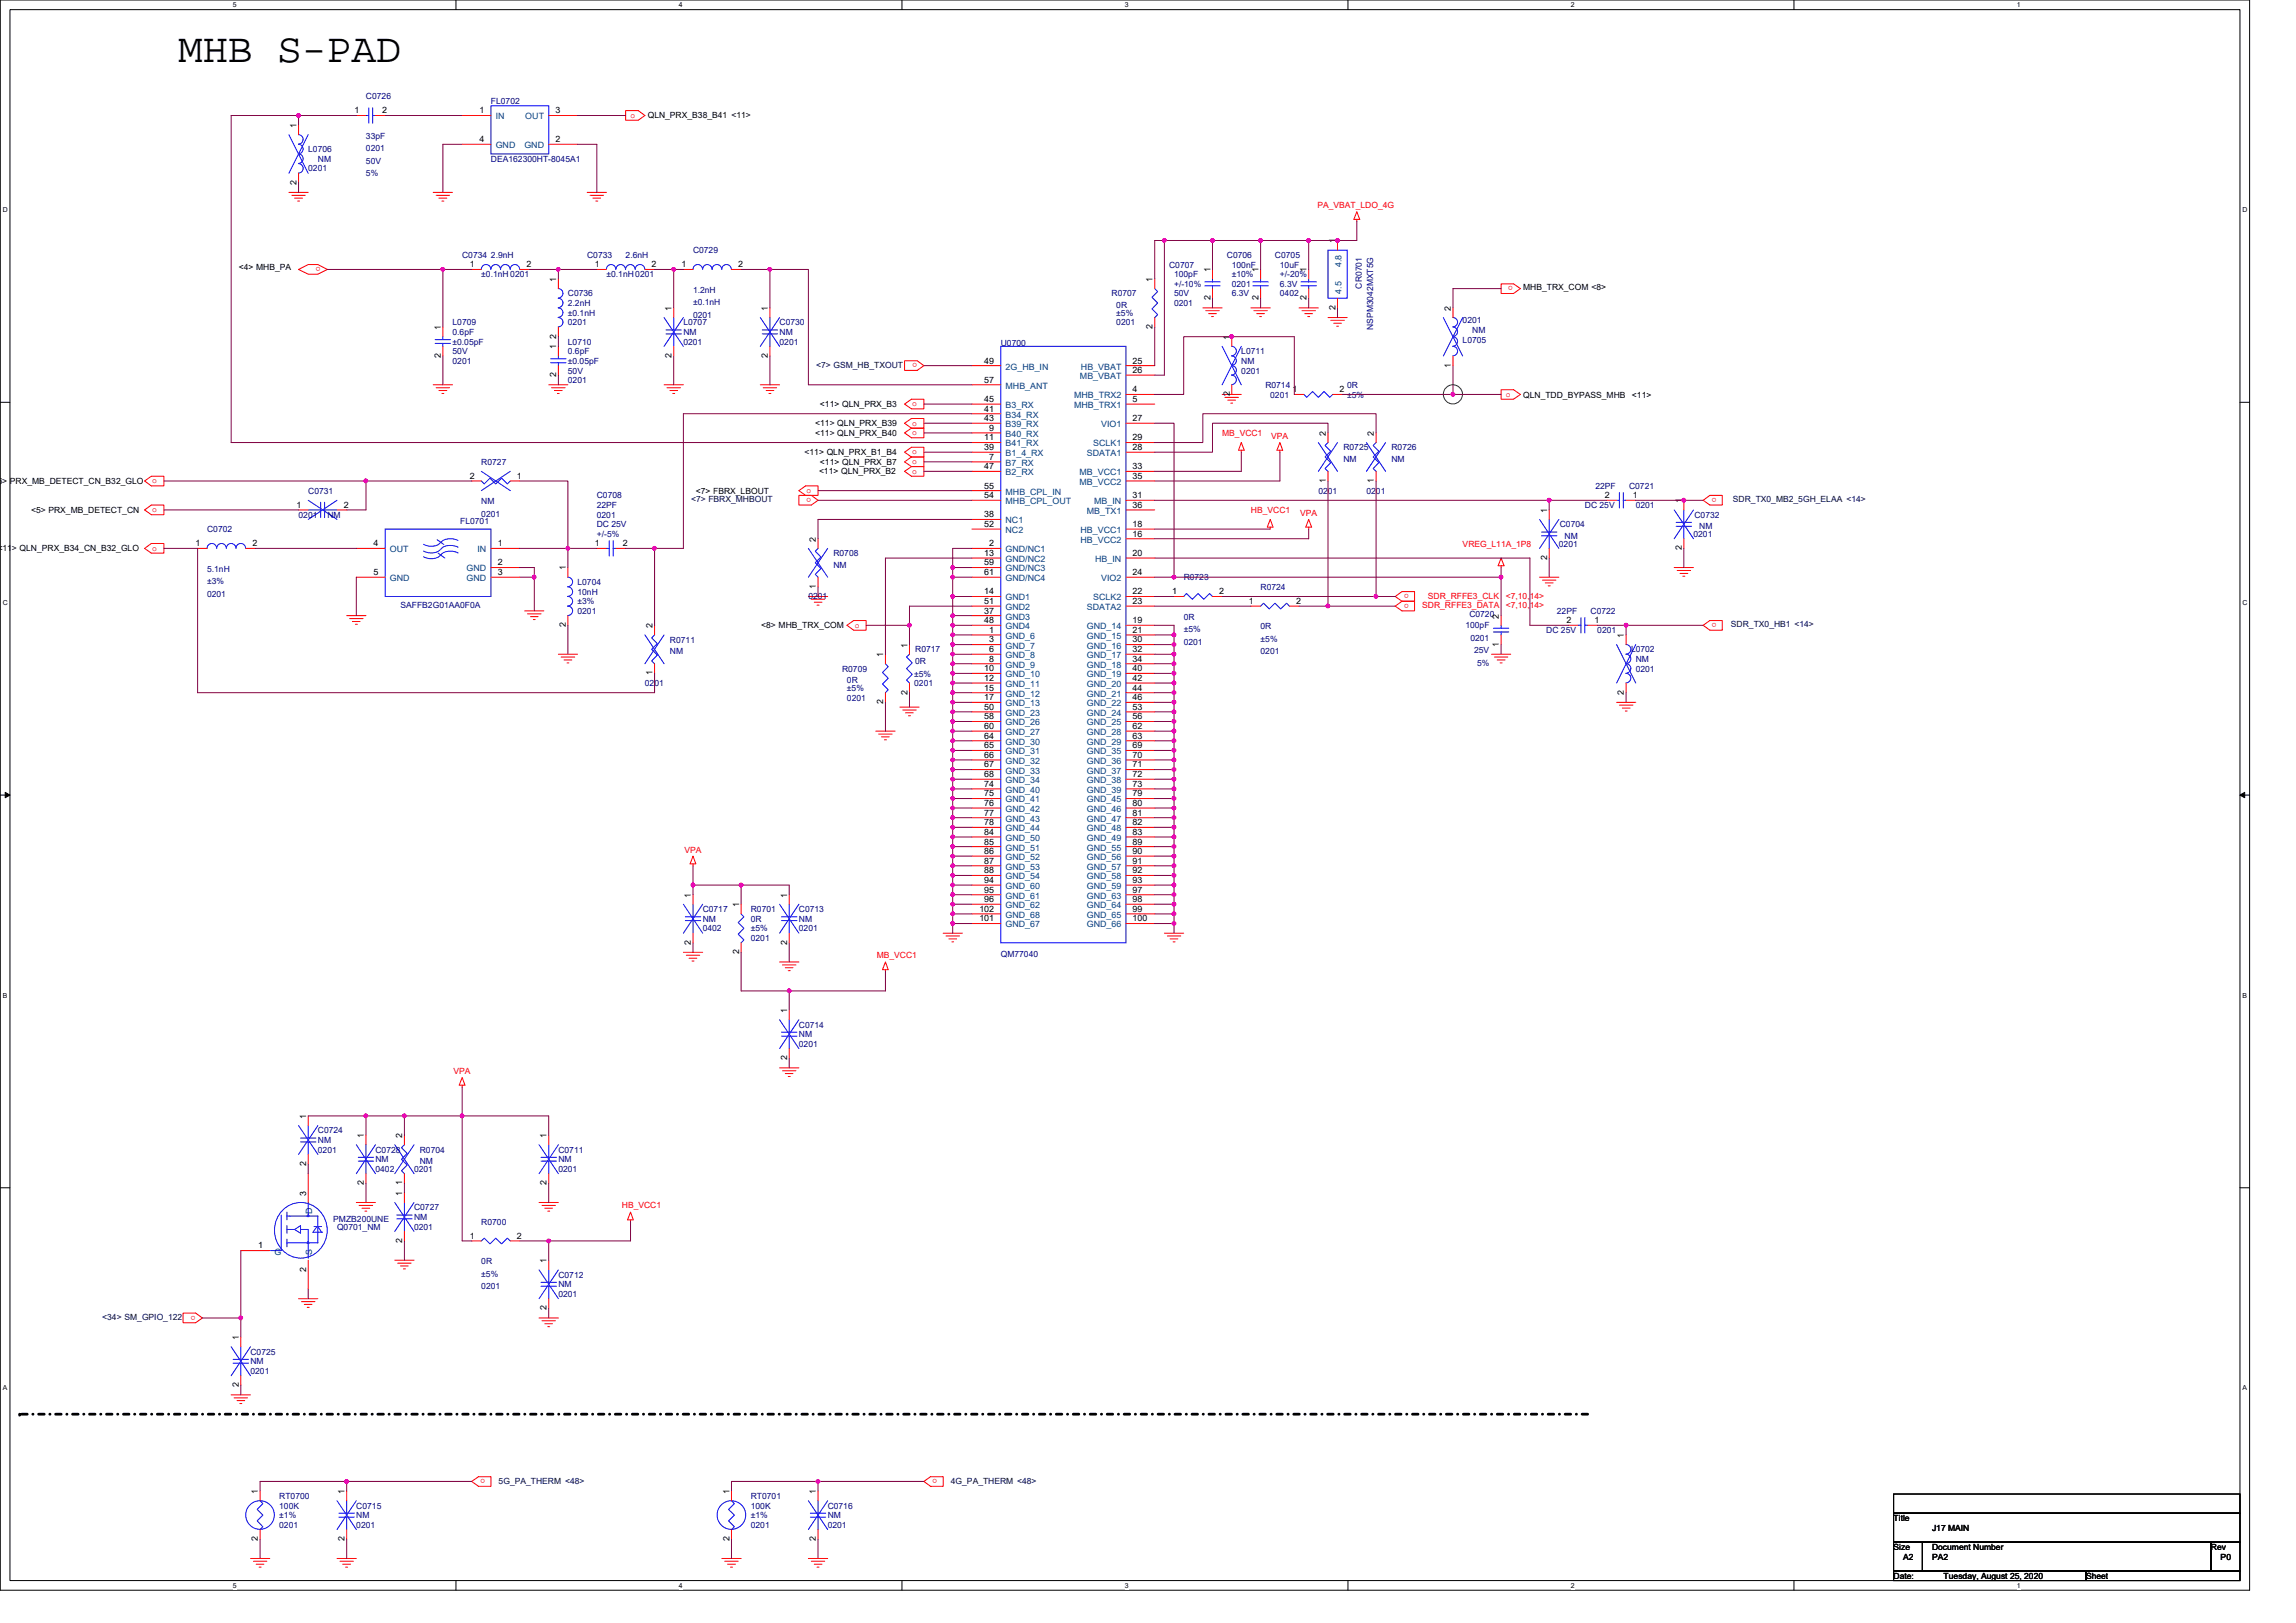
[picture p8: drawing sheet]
<svg xmlns="http://www.w3.org/2000/svg" width="297mm" height="210mm" viewBox="0 0 297 210" stroke-linecap="round" stroke-linejoin="round" font-family="sans-serif">
<defs><g id="words">
<text font-size="5.3" x="23.1" y="8">MHB S-PAD</text>
<g font-size="1.1">
<text x="38.4" y="16.6" transform="rotate(-90 38.4 16.6)">1</text>
<text x="45.8" y="14.7">1</text>
<text x="49.4" y="14.7">2</text>
<text x="62" y="14.7">1</text>
<text x="71.9" y="14.7">3</text>
<text x="83.8" y="15.3">QLN_PRX_B38_B41 &lt;11&gt;</text>
<text x="38.4" y="23.9" transform="rotate(-90 38.4 23.9)">2</text>
<text x="62" y="18.4">4</text>
<text x="71.9" y="18.4">2</text>
<text x="30.9" y="35">&lt;4&gt; MHB_PA</text>
<text x="60.8" y="34.6">1</text>
<text x="68.1" y="34.6">2</text>
<text x="77" y="34.6">1</text>
<text x="84.3" y="34.6">2</text>
<text x="88.2" y="34.6">1</text>
<text x="95.5" y="34.6">2</text>
<text x="156.6" y="35.2" transform="rotate(-90 156.6 35.2)">1</text>
<text x="162.8" y="35.2" transform="rotate(-90 162.8 35.2)">1</text>
<text x="169" y="35.2" transform="rotate(-90 169 35.2)">1</text>
<text x="172.8" y="31.5" transform="rotate(-90 172.8 31.5)">1</text>
<text x="72" y="36.5" transform="rotate(-90 72 36.5)">1</text>
<text x="86.9" y="40.2" transform="rotate(-90 86.9 40.2)">1</text>
<text x="99.3" y="40.2" transform="rotate(-90 99.3 40.2)">1</text>
<text x="149.1" y="36.5" transform="rotate(-90 149.1 36.5)">1</text>
<text x="156.6" y="38.8" transform="rotate(-90 156.6 38.8)">2</text>
<text x="162.8" y="38.8" transform="rotate(-90 162.8 38.8)">2</text>
<text x="169" y="38.8" transform="rotate(-90 169 38.8)">2</text>
<text x="172.8" y="40.1" transform="rotate(-90 172.8 40.1)">2</text>
<text x="187.7" y="40.2" transform="rotate(-90 187.7 40.2)">2</text>
<text x="197.1" y="37.5">MHB_TRX_COM &lt;8&gt;</text>
<text x="57" y="46.3" transform="rotate(-90 57 46.3)">2</text>
<text x="57" y="42.7" transform="rotate(-90 57 42.7)">1</text>
<text x="72" y="45.2" transform="rotate(-90 72 45.2)">1</text>
<text x="72" y="43.8" transform="rotate(-90 72 43.8)">2</text>
<text x="86.9" y="46.3" transform="rotate(-90 86.9 46.3)">2</text>
<text x="99.3" y="46.3" transform="rotate(-90 99.3 46.3)">2</text>
<text x="127.3" y="47">49</text>
<text x="146.5" y="47">25</text>
<text x="149.1" y="42.6" transform="rotate(-90 149.1 42.6)">2</text>
<text x="159.1" y="43.9" transform="rotate(-90 159.1 43.9)">1</text>
<text x="187.7" y="47.6" transform="rotate(-90 187.7 47.6)">1</text>
<text x="72" y="48.8" transform="rotate(-90 72 48.8)">2</text>
<text x="106.1" y="52.7">&lt;11&gt; QLN_PRX_B3</text>
<text x="127.3" y="53.3">41</text>
<text x="127.3" y="52">45</text>
<text x="127.3" y="49.5">57</text>
<text x="146.5" y="48.3">26</text>
<text x="146.5" y="50.8">4</text>
<text x="146.5" y="52">5</text>
<text x="159.1" y="51.3" transform="rotate(-90 159.1 51.3)">2</text>
<text x="167.2" y="50.8">1</text>
<text x="173.3" y="50.8">2</text>
<text x="197.1" y="51.4">QLN_TDD_BYPASS_MHB</text>
<text x="211.1" y="51.4">&lt;11&gt;</text>
<text x="104.1" y="58.9">&lt;11&gt; QLN_PRX_B1_B4</text>
<text x="105.5" y="55.2">&lt;11&gt; QLN_PRX_B39</text>
<text x="105.5" y="56.4">&lt;11&gt; QLN_PRX_B40</text>
<text x="127.3" y="57">11</text>
<text x="127.3" y="58.2">39</text>
<text x="127.3" y="54.5">43</text>
<text x="128" y="59.5">7</text>
<text x="128" y="55.7">9</text>
<text x="146.5" y="57">29</text>
<text x="146.5" y="54.5">27</text>
<text x="146.5" y="58.2">28</text>
<text x="171.5" y="56.4" transform="rotate(-90 171.5 56.4)">2</text>
<text x="177.8" y="56.4" transform="rotate(-90 177.8 56.4)">2</text>
<text x="-.3" y="62.6">6</text>
<text x=".3" y="62.6">&gt; PRX_MB_DETECT_CN_B32_GLO</text>
<text x="38.4" y="65.7">1</text>
<text x="44.5" y="65.7">2</text>
<text x="60.8" y="62">2</text>
<text x="66.9" y="62">1</text>
<text x="90" y="63.9">&lt;7&gt; FBRX_LBOUT</text>
<text x="106" y="61.4">&lt;11&gt; QLN_PRX_B2</text>
<text x="106.1" y="60.1">&lt;11&gt; QLN_PRX_B7</text>
<text x="127.3" y="60.7">47</text>
<text x="127.3" y="64.5">54</text>
<text x="127.3" y="63.2">55</text>
<text x="146.5" y="64.5">31</text>
<text x="146.5" y="60.7">33</text>
<text x="146.5" y="62">35</text>
<text x="146.5" y="65.7">36</text>
<text x="171.5" y="62.5" transform="rotate(-90 171.5 62.5)">1</text>
<text x="177.8" y="62.5" transform="rotate(-90 177.8 62.5)">1</text>
<text x="207.6" y="64.5">2</text>
<text x="211.2" y="64.5">1</text>
<text x="217.6" y="65.1" transform="rotate(-90 217.6 65.1)">1</text>
<text x="-.3" y="71.3">&lt;</text>
<text x=".3" y="71.3">11&gt; QLN_PRX_B34_CN_B32_GLO</text>
<text x="4" y="66.4">&lt;5&gt; PRX_MB_DETECT_CN</text>
<text x="25.3" y="70.7">1</text>
<text x="32.7" y="70.7">2</text>
<text x="48.3" y="70.7">4</text>
<text x="64.4" y="70.7">1</text>
<text x="77" y="70.7">1</text>
<text x="80.6" y="70.7">2</text>
<text x="105.6" y="70.1" transform="rotate(-90 105.6 70.1)">2</text>
<text x="127.3" y="71.9">13</text>
<text x="127.3" y="68.2">52</text>
<text x="127.3" y="66.9">38</text>
<text x="128" y="70.7">2</text>
<text x="146.5" y="69.4">16</text>
<text x="146.5" y="68.2">18</text>
<text x="146.5" y="71.9">20</text>
<text x="200.1" y="66.3" transform="rotate(-90 200.1 66.3)">1</text>
<text x="217.6" y="71.2" transform="rotate(-90 217.6 71.2)">2</text>
<text x="48.3" y="74.4">5</text>
<text x="64.4" y="73.2">2</text>
<text x="64.4" y="74.4">3</text>
<text x="73.2" y="73.8" transform="rotate(-90 73.2 73.8)">1</text>
<text x="105.6" y="76.2" transform="rotate(-90 105.6 76.2)">1</text>
<text x="127.3" y="76.9">14</text>
<text x="127.3" y="73.2">59</text>
<text x="127.3" y="74.4">61</text>
<text x="146.5" y="76.9">22</text>
<text x="146.5" y="74.4">24</text>
<text x="151.6" y="76.9">1</text>
<text x="157.7" y="76.9">2</text>
<text x="200.1" y="72.5" transform="rotate(-90 200.1 72.5)">2</text>
<text x="73.2" y="81.2" transform="rotate(-90 73.2 81.2)">2</text>
<text x="84.4" y="81.3" transform="rotate(-90 84.4 81.3)">2</text>
<text x="98.5" y="81.3">&lt;8&gt; MHB_TRX_COM</text>
<text x="117.4" y="83.8" transform="rotate(-90 117.4 83.8)">1</text>
<text x="127.3" y="79.4">37</text>
<text x="127.3" y="80.6">48</text>
<text x="127.3" y="78.1">51</text>
<text x="128" y="81.9">1</text>
<text x="128" y="83.1">3</text>
<text x="146.5" y="78.1">23</text>
<text x="146.5" y="80.6">19</text>
<text x="146.5" y="81.9">21</text>
<text x="146.5" y="83.1">30</text>
<text x="161.6" y="78.1">1</text>
<text x="167.7" y="78.1">2</text>
<text x="193.9" y="83.7" transform="rotate(-90 193.9 83.7)">1</text>
<text x="193.9" y="80" transform="rotate(-90 193.9 80)">2</text>
<text x="202.6" y="80.6">2</text>
<text x="206.3" y="80.6">1</text>
<text x="210.1" y="82.5" transform="rotate(-90 210.1 82.5)">1</text>
<text x="84.4" y="87.4" transform="rotate(-90 84.4 87.4)">1</text>
<text x="114.3" y="85" transform="rotate(-90 114.3 85)">1</text>
<text x="117.4" y="89.9" transform="rotate(-90 117.4 89.9)">2</text>
<text x="127.3" y="86.8">10</text>
<text x="127.3" y="88.1">12</text>
<text x="127.3" y="89.3">15</text>
<text x="128" y="84.4">6</text>
<text x="128" y="85.6">8</text>
<text x="146.5" y="84.4">32</text>
<text x="146.5" y="85.6">34</text>
<text x="146.5" y="86.8">40</text>
<text x="146.5" y="88.1">42</text>
<text x="146.5" y="89.3">44</text>
<text x="210.1" y="89.9" transform="rotate(-90 210.1 89.9)">2</text>
<text x="114.3" y="91.1" transform="rotate(-90 114.3 91.1)">2</text>
<text x="127.3" y="90.6">17</text>
<text x="127.3" y="91.8">50</text>
<text x="127.3" y="93.1">58</text>
<text x="127.3" y="94.3">60</text>
<text x="127.3" y="95.6">64</text>
<text x="146.5" y="90.6">46</text>
<text x="146.5" y="91.8">53</text>
<text x="146.5" y="93.1">56</text>
<text x="146.5" y="94.3">62</text>
<text x="146.5" y="95.6">63</text>
<text x="127.3" y="96.8">65</text>
<text x="127.3" y="98">66</text>
<text x="127.3" y="99.3">67</text>
<text x="127.3" y="100.5">68</text>
<text x="127.3" y="101.8">74</text>
<text x="146.5" y="96.8">69</text>
<text x="146.5" y="98">70</text>
<text x="146.5" y="99.3">71</text>
<text x="146.5" y="100.5">72</text>
<text x="146.5" y="101.8">73</text>
<text x="127.3" y="103">75</text>
<text x="127.3" y="104.3">76</text>
<text x="127.3" y="105.5">77</text>
<text x="127.3" y="106.8">78</text>
<text x="146.5" y="103">79</text>
<text x="146.5" y="104.3">80</text>
<text x="146.5" y="105.5">81</text>
<text x="146.5" y="106.8">82</text>
<text x="127.3" y="108">84</text>
<text x="127.3" y="109.3">85</text>
<text x="127.3" y="110.5">86</text>
<text x="127.3" y="111.7">87</text>
<text x="127.3" y="113">88</text>
<text x="146.5" y="108">83</text>
<text x="146.5" y="109.3">89</text>
<text x="146.5" y="110.5">90</text>
<text x="146.5" y="111.7">91</text>
<text x="146.5" y="113">92</text>
<text x="89.4" y="116.1" transform="rotate(-90 89.4 116.1)">1</text>
<text x="95.6" y="117.4" transform="rotate(-90 95.6 117.4)">1</text>
<text x="101.8" y="116.1" transform="rotate(-90 101.8 116.1)">1</text>
<text x="126.7" y="119.2">101</text>
<text x="126.7" y="118">102</text>
<text x="127.3" y="114.2">94</text>
<text x="127.3" y="115.5">95</text>
<text x="127.3" y="116.7">96</text>
<text x="146.5" y="114.2">93</text>
<text x="146.5" y="115.5">97</text>
<text x="146.5" y="116.7">98</text>
<text x="146.5" y="118">99</text>
<text x="146.5" y="119.2">100</text>
<text x="89.4" y="122.2" transform="rotate(-90 89.4 122.2)">2</text>
<text x="95.6" y="123.5" transform="rotate(-90 95.6 123.5)">2</text>
<text x="101.8" y="122.2" transform="rotate(-90 101.8 122.2)">2</text>
<text x="101.8" y="131.1" transform="rotate(-90 101.8 131.1)">1</text>
<text x="101.8" y="137.2" transform="rotate(-90 101.8 137.2)">2</text>
<text x="39.6" y="144.8" transform="rotate(-90 39.6 144.8)">1</text>
<text x="47.1" y="147.2" transform="rotate(-90 47.1 147.2)">1</text>
<text x="52" y="147.2" transform="rotate(-90 52 147.2)">2</text>
<text x="70.7" y="147.2" transform="rotate(-90 70.7 147.2)">1</text>
<text x="39.6" y="154.7" transform="rotate(-90 39.6 154.7)">3</text>
<text x="39.6" y="150.9" transform="rotate(-90 39.6 150.9)">2</text>
<text x="47.1" y="153.4" transform="rotate(-90 47.1 153.4)">2</text>
<text x="52" y="154.7" transform="rotate(-90 52 154.7)">1</text>
<text x="52" y="153.4" transform="rotate(-90 52 153.4)">1</text>
<text x="70.7" y="153.4" transform="rotate(-90 70.7 153.4)">2</text>
<text x="33.4" y="161.5">1</text>
<text x="52" y="160.8" transform="rotate(-90 52 160.8)">2</text>
<text x="60.8" y="160.3">1</text>
<text x="66.9" y="160.3">2</text>
<text x="39.6" y="164.6" transform="rotate(-90 39.6 164.6)">2</text>
<text x="70.7" y="163.4" transform="rotate(-90 70.7 163.4)">1</text>
<text x="30.9" y="173.4" transform="rotate(-90 30.9 173.4)">1</text>
<text x="70.7" y="169.5" transform="rotate(-90 70.7 169.5)">2</text>
<text x="30.9" y="179.5" transform="rotate(-90 30.9 179.5)">2</text>
<text x="33.4" y="193.3" transform="rotate(-90 33.4 193.3)">1</text>
<text x="44.6" y="193.3" transform="rotate(-90 44.6 193.3)">1</text>
<text x="94.4" y="193.3" transform="rotate(-90 94.4 193.3)">1</text>
<text x="105.6" y="193.3" transform="rotate(-90 105.6 193.3)">1</text>
<text x="245" y="196.8">Title</text>
<text x="33.4" y="199.4" transform="rotate(-90 33.4 199.4)">2</text>
<text x="44.6" y="199.4" transform="rotate(-90 44.6 199.4)">2</text>
<text x="94.4" y="199.4" transform="rotate(-90 94.4 199.4)">2</text>
<text x="105.6" y="199.4" transform="rotate(-90 105.6 199.4)">2</text>
<text x="245" y="200.5">Size</text>
<text x="246.2" y="201.8">A2</text>
<text x="250" y="200.5">Document Number</text>
<text x="250" y="201.8">PA2</text>
<text x="250" y="198">J17 MAIN</text>
<text x="286" y="200.5">Rev</text>
<text x="287.3" y="201.8">P0</text>
<text x="245" y="204.3">Date:</text>
<text x="251.5" y="204.3">Tuesday, August 25, 2020</text>
<text x="269.9" y="204.3">Sheet</text>
</g>
<g font-size="1.1" fill="#000080">
<text x="47.3" y="12.8">C0726</text>
<text x="47.3" y="17.9">33pF</text>
<text x="63.5" y="13.5">FL0702</text>
<text x="39.9" y="19.7">L0706</text>
<text x="39.9" y="22.2">0201</text>
<text x="41.1" y="20.9">NM</text>
<text x="47.3" y="19.6">0201</text>
<text x="47.3" y="21.2">50V</text>
<text x="47.3" y="22.8">5%</text>
<text x="63.5" y="20.9">DEA162300HT-8045A1</text>
<text x="59.8" y="33.4">C0734 2.9nH</text>
<text x="62.3" y="35.9">±0.1nH 0201</text>
<text x="76" y="33.4">C0733</text>
<text x="78.5" y="35.9">±0.1nH0201</text>
<text x="80.9" y="33.4">2.6nH</text>
<text x="89.7" y="32.8">C0729</text>
<text x="151.3" y="34.6">C0707</text>
<text x="151.9" y="35.9">100pF</text>
<text x="158.7" y="33.4">C0706</text>
<text x="159.4" y="34.6">100nF</text>
<text x="159.4" y="35.9">±10%</text>
<text x="164.9" y="33.4">C0705</text>
<text x="165.6" y="34.6">10uF</text>
<text x="165.6" y="35.9">+/-20%</text>
<text x="73.5" y="38.4">C0736</text>
<text x="73.5" y="39.6">2.2nH</text>
<text x="73.5" y="40.9">±0.1nH</text>
<text x="89.7" y="37.9">1.2nH</text>
<text x="89.7" y="39.5">±0.1nH</text>
<text x="89.7" y="41.1">0201</text>
<text x="143.8" y="38.4">R0707</text>
<text x="144.4" y="39.9">0R</text>
<text x="144.4" y="40.9">±5%</text>
<text x="151.9" y="39.6">0201</text>
<text x="151.9" y="38.4">50V</text>
<text x="151.9" y="37.1">+/-10%</text>
<text x="159.4" y="37.1">0201</text>
<text x="159.4" y="38.4">6.3V</text>
<text x="165.6" y="38.4">0402</text>
<text x="165.6" y="37.1">6.3V</text>
<text x="176.2" y="37.3" transform="rotate(-90 176.2 37.3)">CR0701</text>
<text x="189.2" y="41.8">0201</text>
<text x="58.5" y="42.1">L0709</text>
<text x="58.5" y="43.3">0.6pF</text>
<text x="58.5" y="47.1">0201</text>
<text x="58.5" y="45.8">50V</text>
<text x="58.5" y="44.6">±0.05pF</text>
<text x="73.5" y="42.1">0201</text>
<text x="73.5" y="44.6">L0710</text>
<text x="73.5" y="45.8">0.6pF</text>
<text x="73.5" y="47.1">±0.05pF</text>
<text x="88.4" y="42.1">L0707</text>
<text x="88.4" y="43.3">NM</text>
<text x="88.4" y="44.6">0201</text>
<text x="100.9" y="42.1">C0730</text>
<text x="100.9" y="43.3">NM</text>
<text x="100.9" y="44.6">0201</text>
<text x="129.5" y="44.7">U0700</text>
<text x="144.4" y="42.1">0201</text>
<text x="160.6" y="45.8">L0711</text>
<text x="160.6" y="47.1">NM</text>
<text x="177.7" y="42.7" transform="rotate(-90 177.7 42.7)">NSPM3042MXT5G</text>
<text x="189.2" y="44.3">L0705</text>
<text x="190.5" y="43.1">NM</text>
<text x="73.5" y="49.6">0201</text>
<text x="73.5" y="48.3">50V</text>
<text x="160.6" y="48.3">0201</text>
<text x="163.7" y="50.2">R0714</text>
<text x="164.3" y="51.4">0201</text>
<text x="174.3" y="50.2">0R</text>
<text x="174.3" y="51.4">±5%</text>
<text x="173.8" y="58.3">R0725</text>
<text x="173.8" y="59.8">NM</text>
<text x="180" y="58.3">R0726</text>
<text x="180" y="59.8">NM</text>
<text x="39.9" y="63.9">C0731</text>
<text x="62.3" y="60.1">R0727</text>
<text x="62.3" y="65.2">NM</text>
<text x="77.2" y="64.5">C0708</text>
<text x="77.2" y="65.7">22PF</text>
<text x="170.6" y="63.9">0201</text>
<text x="176.8" y="63.9">0201</text>
<text x="205" y="65.7">DC 25V</text>
<text x="206.4" y="63.2">22PF</text>
<text x="210.8" y="63.2">C0721</text>
<text x="211.6" y="65.7">0201</text>
<text x="26.8" y="68.9">C0702</text>
<text x="38.6" y="67">0201</text>
<text x="42.4" y="67">NM</text>
<text x="59.5" y="67.7">FL0701</text>
<text x="62.3" y="66.9">0201</text>
<text x="77.2" y="67">0201</text>
<text x="77.2" y="68.2">DC 25V</text>
<text x="77.2" y="69.5">+/-5%</text>
<text x="107.8" y="72">R0708</text>
<text x="201.7" y="70.7">0201</text>
<text x="201.8" y="68.2">C0704</text>
<text x="202.4" y="69.7">NM</text>
<text x="219.1" y="69.5">0201</text>
<text x="219.2" y="67">C0732</text>
<text x="219.8" y="68.5">NM</text>
<text x="26.8" y="74">5.1nH</text>
<text x="26.8" y="75.6">±3%</text>
<text x="26.8" y="77.2">0201</text>
<text x="74.7" y="75.7">L0704</text>
<text x="74.7" y="76.9">10nH</text>
<text x="104.6" y="77.6">0201</text>
<text x="107.8" y="73.4">NM</text>
<text x="153.1" y="75.1">R0723</text>
<text x="163.1" y="76.3">R0724</text>
<text x="51.8" y="78.7">SAFFB2G01AA0F0A</text>
<text x="74.7" y="78.2">±3%</text>
<text x="74.7" y="79.4">0201</text>
<text x="86.7" y="83.2">R0711</text>
<text x="153.1" y="80.2">0R</text>
<text x="153.1" y="81.8">±5%</text>
<text x="153.1" y="83.4">0201</text>
<text x="163.1" y="81.4">0R</text>
<text x="163.1" y="83">±5%</text>
<text x="189.6" y="81.3">100pF</text>
<text x="190.1" y="79.8">C0720</text>
<text x="190.2" y="82.9">0201</text>
<text x="200" y="81.9">DC 25V</text>
<text x="201.4" y="79.4">22PF</text>
<text x="205.8" y="79.4">C0722</text>
<text x="206.6" y="81.9">0201</text>
<text x="83.4" y="88.8">0201</text>
<text x="86.7" y="84.7">NM</text>
<text x="108.9" y="86.9">R0709</text>
<text x="109.6" y="88.4">0R</text>
<text x="109.6" y="89.4">±5%</text>
<text x="118.3" y="87.5">±5%</text>
<text x="118.3" y="88.8">0201</text>
<text x="118.4" y="84.4">R0717</text>
<text x="118.4" y="85.9">0R</text>
<text x="163.1" y="84.7">0201</text>
<text x="190.7" y="84.5">25V</text>
<text x="191.1" y="86.1">5%</text>
<text x="211" y="84.4">L0702</text>
<text x="211.6" y="85.7">NM</text>
<text x="211.6" y="86.9">0201</text>
<text x="109.6" y="90.6">0201</text>
<text x="90.9" y="118">C0717</text>
<text x="90.9" y="119.3">NM</text>
<text x="97.1" y="118">R0701</text>
<text x="97.1" y="119.3">0R</text>
<text x="103.4" y="118">C0713</text>
<text x="103.4" y="119.3">NM</text>
<text x="90.9" y="120.5">0402</text>
<text x="97.1" y="120.5">±5%</text>
<text x="97.1" y="121.8">0201</text>
<text x="103.4" y="120.5">0201</text>
<text x="129.5" y="123.9">QM77040</text>
<text x="103.4" y="132.9">C0714</text>
<text x="103.4" y="134.2">NM</text>
<text x="103.4" y="135.4">0201</text>
<text x="41.1" y="146.6">C0724</text>
<text x="41.1" y="147.9">NM</text>
<text x="41.1" y="149.1">0201</text>
<text x="48.6" y="149.1">C0728</text>
<text x="54.3" y="149.1">R0704</text>
<text x="72.2" y="149.1">C0711</text>
<text x="48.6" y="150.4">NM</text>
<text x="48.6" y="151.6">0402</text>
<text x="53.6" y="151.6">0201</text>
<text x="54.3" y="150.6">NM</text>
<text x="72.2" y="150.4">NM</text>
<text x="72.2" y="151.6">0201</text>
<text x="43.1" y="158.1">PMZB200UNE</text>
<text x="43.6" y="159.1">Q0701_NM</text>
<text x="53.6" y="156.6">C0727</text>
<text x="53.6" y="157.8">NM</text>
<text x="53.6" y="159.1">0201</text>
<text x="62.3" y="158.5">R0700</text>
<text x="62.3" y="163.6">0R</text>
<text x="62.3" y="165.2">±5%</text>
<text x="62.3" y="166.8">0201</text>
<text x="72.2" y="165.3">C0712</text>
<text x="72.2" y="166.6">NM</text>
<text x="72.2" y="167.8">0201</text>
<text x="32.4" y="175.3">C0725</text>
<text x="32.4" y="176.5">NM</text>
<text x="32.4" y="177.8">0201</text>
<text x="36.1" y="193.9">RT0700</text>
<text x="36.1" y="195.2">100K</text>
<text x="36.1" y="196.4">±1%</text>
<text x="36.1" y="197.7">0201</text>
<text x="46.1" y="195.2">C0715</text>
<text x="46.1" y="196.4">NM</text>
<text x="46.1" y="197.7">0201</text>
<text x="97.1" y="193.9">RT0701</text>
<text x="97.1" y="195.2">100K</text>
<text x="97.1" y="196.4">±1%</text>
<text x="97.1" y="197.7">0201</text>
<text x="107.1" y="195.2">C0716</text>
<text x="107.1" y="196.4">NM</text>
<text x="107.1" y="197.7">0201</text>
</g>
<g font-size="1.1" fill="#004080">
<text x="64.1" y="15.5">IN</text>
<text x="68" y="15.5">OUT</text>
<text x="64.1" y="19.2">GND</text>
<text x="67.8" y="19.2">GND</text>
<text x="173.6" y="34.6" transform="rotate(-90 173.6 34.6)">4.8</text>
<text x="173.6" y="38" transform="rotate(-90 173.6 38)">4.5</text>
<text x="130.1" y="47.8">2G_HB_IN</text>
<text x="139.8" y="47.8">HB_VBAT</text>
<text x="130.1" y="52.8">B3_RX</text>
<text x="130.1" y="50.3">MHB_ANT</text>
<text x="139" y="51.5">MHB_TRX2</text>
<text x="139" y="52.8">MHB_TRX1</text>
<text x="139.7" y="49">MB_VBAT</text>
<text x="130.1" y="56.5">B40_RX</text>
<text x="130.1" y="57.8">B41_RX</text>
<text x="130.1" y="59">B1_4_RX</text>
<text x="130.1" y="54">B34_RX</text>
<text x="130.1" y="55.3">B39_RX</text>
<text x="140.6" y="59">SDATA1</text>
<text x="141.4" y="57.8">SCLK1</text>
<text x="142.4" y="55.3">VIO1</text>
<text x="130.1" y="60.3">B7_RX</text>
<text x="130.1" y="61.5">B2_RX</text>
<text x="130.1" y="65.2">MHB_CPL_OUT</text>
<text x="130.1" y="64">MHB_CPL_IN</text>
<text x="139.7" y="61.5">MB_VCC1</text>
<text x="139.7" y="62.7">MB_VCC2</text>
<text x="141.6" y="65.2">MB_IN</text>
<text x="50.4" y="71.5">OUT</text>
<text x="61.8" y="71.5">IN</text>
<text x="130.1" y="71.5">GND/NC1</text>
<text x="130.1" y="69">NC2</text>
<text x="130.1" y="67.7">NC1</text>
<text x="139.8" y="70.2">HB_VCC2</text>
<text x="139.8" y="69">HB_VCC1</text>
<text x="140.6" y="66.5">MB_TX1</text>
<text x="50.4" y="75.2">GND</text>
<text x="60.4" y="73.9">GND</text>
<text x="60.4" y="75.2">GND</text>
<text x="130.1" y="72.7">GND/NC2</text>
<text x="130.1" y="77.7">GND1</text>
<text x="130.1" y="73.9">GND/NC3</text>
<text x="130.1" y="75.2">GND/NC4</text>
<text x="141.4" y="77.7">SCLK2</text>
<text x="141.7" y="72.7">HB_IN</text>
<text x="142.4" y="75.2">VIO2</text>
<text x="130.1" y="80.2">GND3</text>
<text x="130.1" y="81.4">GND4</text>
<text x="130.1" y="78.9">GND2</text>
<text x="130.1" y="82.7">GND_6</text>
<text x="130.1" y="83.9">GND_7</text>
<text x="140.6" y="78.9">SDATA2</text>
<text x="140.6" y="81.4">GND_14</text>
<text x="140.6" y="82.7">GND_15</text>
<text x="140.6" y="83.9">GND_16</text>
<text x="130.1" y="85.2">GND_8</text>
<text x="130.1" y="86.4">GND_9</text>
<text x="130.1" y="87.6">GND_10</text>
<text x="130.1" y="88.9">GND_11</text>
<text x="140.6" y="85.2">GND_17</text>
<text x="140.6" y="86.4">GND_18</text>
<text x="140.6" y="87.6">GND_19</text>
<text x="140.6" y="88.9">GND_20</text>
<text x="130.1" y="90.1">GND_12</text>
<text x="130.1" y="91.4">GND_13</text>
<text x="130.1" y="92.6">GND_23</text>
<text x="130.1" y="93.9">GND_26</text>
<text x="130.1" y="95.1">GND_27</text>
<text x="140.6" y="90.1">GND_21</text>
<text x="140.6" y="91.4">GND_22</text>
<text x="140.6" y="92.6">GND_24</text>
<text x="140.6" y="93.9">GND_25</text>
<text x="140.6" y="95.1">GND_28</text>
<text x="130.1" y="96.4">GND_30</text>
<text x="130.1" y="97.6">GND_31</text>
<text x="130.1" y="98.8">GND_32</text>
<text x="130.1" y="100.1">GND_33</text>
<text x="130.1" y="101.3">GND_34</text>
<text x="140.6" y="96.4">GND_29</text>
<text x="140.6" y="97.6">GND_35</text>
<text x="140.6" y="98.8">GND_36</text>
<text x="140.6" y="100.1">GND_37</text>
<text x="140.6" y="101.3">GND_38</text>
<text x="130.1" y="102.6">GND_40</text>
<text x="130.1" y="103.8">GND_41</text>
<text x="130.1" y="105.1">GND_42</text>
<text x="130.1" y="106.3">GND_43</text>
<text x="130.1" y="107.5">GND_44</text>
<text x="140.6" y="102.6">GND_39</text>
<text x="140.6" y="103.8">GND_45</text>
<text x="140.6" y="105.1">GND_46</text>
<text x="140.6" y="106.3">GND_47</text>
<text x="140.6" y="107.5">GND_48</text>
<text x="130.1" y="108.8">GND_50</text>
<text x="130.1" y="110">GND_51</text>
<text x="130.1" y="111.3">GND_52</text>
<text x="130.1" y="112.5">GND_53</text>
<text x="130.1" y="113.8">GND_54</text>
<text x="140.6" y="108.8">GND_49</text>
<text x="140.6" y="110">GND_55</text>
<text x="140.6" y="111.3">GND_56</text>
<text x="140.6" y="112.5">GND_57</text>
<text x="140.6" y="113.8">GND_58</text>
<text x="130.1" y="115">GND_60</text>
<text x="130.1" y="116.3">GND_61</text>
<text x="130.1" y="117.5">GND_62</text>
<text x="130.1" y="120">GND_67</text>
<text x="130.1" y="118.7">GND_68</text>
<text x="140.6" y="115">GND_59</text>
<text x="140.6" y="116.3">GND_63</text>
<text x="140.6" y="117.5">GND_64</text>
<text x="140.6" y="118.7">GND_65</text>
<text x="140.6" y="120">GND_66</text>
<text x="40.4" y="157" transform="rotate(-90 40.4 157)">D</text>
<text x="35.5" y="162.3">G</text>
<text x="40.4" y="162.4" transform="rotate(-90 40.4 162.4)">S</text>
</g>
<g font-size="1.1" fill="#f00">
<text x="81.6" y="15.2">o</text>
<text x="170.4" y="26.9">PA_VBAT_LDO_4G</text>
<text x="41.5" y="34.6" transform="rotate(180 41.5 34.6)">o</text>
<text x="195.7" y="37.1" transform="rotate(180 195.7 37.1)">o</text>
<text x="118.7" y="47" transform="rotate(180 118.7 47)">o</text>
<text x="118" y="52.6">o</text>
<text x="194.8" y="51.3">o</text>
<text x="118" y="55.1">o</text>
<text x="118" y="56.3">o</text>
<text x="118" y="58.8">o</text>
<text x="158.1" y="56.4">MB_VCC1</text>
<text x="164.5" y="56.8">VPA</text>
<text x="19.7" y="62.5">o</text>
<text x="104.3" y="63.8">o</text>
<text x="105" y="64.4" transform="rotate(180 105 64.4)">o</text>
<text x="118" y="60">o</text>
<text x="118" y="61.3">o</text>
<text x="222.1" y="64.4" transform="rotate(180 222.1 64.4)">o</text>
<text x="19.7" y="71.2">o</text>
<text x="19.7" y="66.3">o</text>
<text x="161.8" y="66.4">HB_VCC1</text>
<text x="168.2" y="66.7">VPA</text>
<text x="189.2" y="70.7">VREG_L11A_1P8</text>
<text x="182.3" y="76.9" transform="rotate(180 182.3 76.9)">o</text>
<text x="184.7" y="77.4">SDR_RFFE3_CLK</text>
<text x="194.8" y="77.4">&lt;7,10,14&gt;</text>
<text x="110.6" y="81.2">o</text>
<text x="182.3" y="78.1" transform="rotate(180 182.3 78.1)">o</text>
<text x="184" y="78.7">SDR_RFFE3_DATA</text>
<text x="194.8" y="78.7">&lt;7,10,14&gt;</text>
<text x="222.1" y="80.6" transform="rotate(180 222.1 80.6)">o</text>
<text x="88.5" y="110.3">VPA</text>
<text x="113.4" y="124">MB_VCC1</text>
<text x="58.7" y="138.9">VPA</text>
<text x="80.5" y="156.3">HB_VCC1</text>
<text x="25.3" y="170.2" transform="rotate(180 25.3 170.2)">o</text>
<text x="62.8" y="191.4" transform="rotate(180 62.8 191.4)">o</text>
<text x="121.3" y="191.4" transform="rotate(180 121.3 191.4)">o</text>
</g>
<g font-size="1.1" fill="#000040">
<text x="105.6" y="47.6">&lt;7&gt; GSM_HB_TXOUT</text>
<text x="89.4" y="65">&lt;7&gt; FBRX_MHBOUT</text>
<text x="224.2" y="65">SDR_TX0_MB2_5GH_ELAA &lt;14&gt;</text>
<text x="223.9" y="81.2">SDR_TX0_HB1 &lt;14&gt;</text>
<text x="13.2" y="170.8">&lt;34&gt; SM_GPIO_122</text>
<text x="64.5" y="191.9">5G_PA_THERM &lt;48&gt;</text>
<text x="123" y="191.9">4G_PA_THERM &lt;48&gt;</text>
</g>
<g font-size=".9">
<text x="30.1" y="1">5</text>
<text x="87.8" y="1">4</text>
<text x="145.5" y="1">3</text>
<text x="203.2" y="1">2</text>
<text x="260.9" y="1">1</text>
<text x=".4" y="27.5">D</text>
<text x="290.1" y="27.5">D</text>
<text x=".4" y="78.3">C</text>
<text x="290.1" y="78.3">C</text>
<text x=".4" y="129.1">B</text>
<text x="290.1" y="129.1">B</text>
<text x=".4" y="179.9">A</text>
<text x="290.1" y="179.9">A</text>
<text x="30.1" y="205.4">5</text>
<text x="87.8" y="205.4">4</text>
<text x="145.5" y="205.4">3</text>
<text x="203.2" y="205.4">2</text>
<text x="260.9" y="205.4">1</text>
</g>
</g></defs>
<path d="M0 0h291v205.7h-291zM1.3 1.2h288.5v203.3h-288.5z" fill="none" stroke="#000" stroke-width=".13"/>
<g fill="#fff">
<path d="M30.1 .1h.5v1h-.5z"/>
<path d="M30.1 204.6h.5v1h-.5z"/>
</g>
<path d="M59 0v1.2M59 204.5v1.2" fill="none" stroke="#000" stroke-width=".13"/>
<g fill="#fff">
<path d="M87.8 .1h.5v1h-.5z"/>
<path d="M87.8 204.6h.5v1h-.5z"/>
</g>
<path d="M116.7 0v1.2M116.7 204.5v1.2" fill="none" stroke="#000" stroke-width=".13"/>
<g fill="#fff">
<path d="M145.5 .1h.5v1h-.5z"/>
<path d="M145.5 204.6h.5v1h-.5z"/>
</g>
<path d="M174.4 0v1.2M174.4 204.5v1.2" fill="none" stroke="#000" stroke-width=".13"/>
<g fill="#fff">
<path d="M203.2 .1h.5v1h-.5z"/>
<path d="M203.2 204.6h.5v1h-.5z"/>
</g>
<path d="M232.1 0v1.2M232.1 204.5v1.2" fill="none" stroke="#000" stroke-width=".13"/>
<g fill="#fff">
<path d="M260.9 .1h.5v1h-.5z"/>
<path d="M260.9 204.6h.5v1h-.5z"/>
<path d="M.4 26.6h.6v1h-.6z"/>
<path d="M290.1 26.6h.6v1h-.6z"/>
<path d="M.4 77.4h.6v1h-.6z"/>
<path d="M290.1 77.4h.6v1h-.6z"/>
</g>
<path d="M0 52h1.3M289.8 52h1.2" fill="none" stroke="#000" stroke-width=".13"/>
<g fill="#fff">
<path d="M.4 128.3h.5v1h-.5z"/>
<path d="M290.1 128.3h.6v1h-.6z"/>
</g>
<path d="M0 102.9h1.3M289.8 102.9h1.2" fill="none" stroke="#000" stroke-width=".13"/>
<path d="M.7 102.5l.6 .4-.6 .3zM289.8 102.9l.6-.4v.7z" fill="#000" stroke="#000" stroke-width=".13"/>
<g fill="#fff">
<path d="M.4 179.1h.5v1h-.5z"/>
<path d="M290.1 179.1h.6v1h-.6z"/>
</g>
<path d="M0 153.7h1.3M289.8 153.7h1.2M245 199.5h3.7v3.7h-3.7zM245 193.3h44.8v2.5h-44.8zM245 195.8h44.8v3.7h-44.8zM248.7 199.5h37.3v3.7h-37.3zM286 199.5h3.8v3.7h-3.8zM245 203.2h24.9v1.3h-24.9zM269.9 203.2h19.9v1.3h-19.9z" fill="none" stroke="#000" stroke-width=".13"/>
<path d="M2.5 183h.1M205.4 183h-202.9" fill="none" stroke="#000" stroke-width=".36" stroke-dasharray=".7 .7 0 .7"/>
<circle cx="188" cy="51" r="1.24" fill="none" stroke="#008000" stroke-width=".13"/>
<g fill="none" stroke="#f00" stroke-width=".13">
<path d="M38.6 16.2v1.2M46.1 14.9h1.2M48.6 14.9h1.2M59.8 14.9h3.7M59.8 18.7h3.7M71 18.7h3.7M71 14.9h3.7M80.9 14.3h1.7l.8 .6-.8 .7h-1.7zM37.4 24.9h2.5M37.8 25.3h1.7M38.1 25.6h1M38.5 26h.3"/>
<path d="M38.6 22.4v1.2M38.6 34.9l1.3-.7h1.2l1.3 .7-1.3 .6h-1.2zM56 24.9h2.5M56.4 25.3h1.8M56.8 25.6h1M57.2 26h.2M61 34.9h1.3M67.2 34.9h1.3M72.2 36.1v1.2M76 24.9h2.5M76.3 25.3h1.8M76.7 25.6h1"/>
<path d="M77.1 26h.2M77.2 34.9h1.3M83.4 34.9h1.3M87.2 39.8v1.3M88.4 34.9h1.3M94.6 34.9h1.3M99.6 39.8v1.3M149.4 36.1v1.2M155.6 39.8h2.5M156.9 34.9v1.2M156.9 37.3v1.3M161.8 39.8h2.5"/>
<path d="M163.1 34.9v1.2M163.1 37.3v1.3M168.1 39.8h2.5M169.3 34.9v1.2M169.3 37.3v1.3M173 31.1v1.3M173 38.6v1.2M175.5 27.4l.4 1h-.7zM175.5 28.4v.2M188 39.8v1.3M194.2 36.7h1.6l.9 .6-.9 .7h-1.6zM56 49.8h2.5"/>
<path d="M56.4 50.2h1.8M56.8 50.5h1M57.2 50.9h.2M57.3 42.3v1.3M57.3 44.8v1.3M71 49.8h2.5M71.3 50.2h1.8M71.7 50.5h1M72.1 50.9h.2M72.2 42.3v1.3M72.2 44.8v1.3M72.2 47.3v1.2"/>
<path d="M85.9 49.8h2.5M86.3 50.2h1.7M86.7 50.5h1M87 50.9h.3M87.2 44.8v1.3M98.4 49.8h2.5M98.7 50.2h1.8M99.1 50.5h1M99.5 50.9h.2M99.6 44.8v1.3M117 52.3l.9-.7h1.6v1.3h-1.6zM117 54.8l.9-.7h1.6v1.3h-1.6z"/>
<path d="M117 56l.9-.6h1.6v1.2h-1.6zM117 58.5l.9-.6h1.6v1.2h-1.6zM117 46.7h1.7l.8 .6-.8 .6h-1.7zM117.9 59.1l-.9 .7 .9 .6M117.9 59.1h1.6v1.3h-1.6M125.7 59.8h3.8M125.7 56h3.8M125.7 57.3h3.8M125.7 58.5h3.8M125.7 53.5h3.8M125.7 54.8h3.8M125.7 52.3h3.8"/>
<path d="M125.7 47.3h3.8M125.7 49.8h3.8M145.7 51h3.7M145.7 52.3h3.7M145.7 47.3h3.7M145.7 48.5h3.7M145.7 54.8h3.7M145.7 58.5h3.7M145.7 57.3h3.7M149.4 41.1v1.2M156 40.2h1.7M156.4 40.6h1"/>
<path d="M156.7 41h.3M158.1 51h2.5M158.5 51.4h1.7M158.9 51.8h.9M159.2 52.2h.3M159.4 43.6v1.2M159.4 49.8v1.2M160.6 58.3v.2M160.6 57.3l.4 1h-.8zM162.2 40.2h1.8M162.6 40.6h1M163 41h.2"/>
<path d="M165.6 57.3l.3 1h-.7zM165.6 58.3v.2M167.4 51h1.3M168.4 40.2h1.8M168.8 40.6h1M169.2 41h.2M171.8 56v1.3M171.8 41.1h2.5M172.2 41.4h1.7M172.4 51h1.3M172.5 41.8h1M172.9 42.2h.3"/>
<path d="M178 56v1.3M188 46.1v1.2M194.2 50.4h1.6l.9 .6-.9 .6h-1.6zM18.7 71l.9-.7h1.6v1.3h-1.6zM18.7 66l.9-.7h1.6v1.3h-1.6zM18.7 62.2l.9-.6h1.6v1.3h-1.6zM25.6 71h1.2M31.8 71h1.2M38.6 66h1.3M43.6 66h1.2M44.8 79.7h2.5M46.1 71h3.7"/>
<path d="M46.1 74.7h3.7M61 62.2h1.3M63.5 71h3.7M63.5 73.4h3.7M63.5 74.7h3.7M66 62.2h1.2M67.9 79h2.5M68.2 79.4h1.8M68.6 79.8h1M73.5 73.4v1.3M73.5 79.7v1.2M77.2 71h1.3"/>
<path d="M79.7 71h1.2M103.4 64.1h1.6l.8 .6-.8 .6h-1.6zM103.4 63.5l.8-.6h1.6v1.2h-1.6zM104.6 77.2h2.5M105 77.5h1.7M105.3 77.9h1M105.7 78.3h.3M105.8 74.7v1.2M105.8 69.7v1.3M117 61l.9-.6h1.6v1.2h-1.6zM125.7 71h3.8M125.7 72.2h3.8"/>
<path d="M125.7 77.2h3.8M125.7 79.7h3.8M125.7 61h3.8M125.7 78.4h3.8M125.7 68.5h3.8M125.7 64.7h3.8M125.7 63.5h3.8M125.7 73.4h3.8M125.7 67.2h3.8M125.7 74.7h3.8M145.7 69.7h3.7M145.7 68.5h3.7"/>
<path d="M145.7 72.2h3.7M145.7 77.2h3.7M145.7 78.4h3.7M145.7 74.7h3.7M145.7 64.7h3.7M145.7 61h3.7M145.7 62.2h3.7M145.7 66h3.7M151.9 77.2h1.2M156.9 77.2h1.2M161.8 78.4h1.3M164.3 68.2v.3"/>
<path d="M164.3 67.2l.4 1h-.7zM166.8 78.4h1.3M169.3 67.2l.4 1h-.8zM169.3 68.2v.3M171.8 61v1.2M178 61v1.2M180.5 77.2l.9-.7h1.6v1.3h-1.6zM180.5 78.4l.9-.6h1.6v1.2h-1.6zM194.2 72.2l.4 1h-.8zM194.2 73.2v.2M194.2 79.7v1.2M199.2 74.7h2.5"/>
<path d="M199.6 75.1h1.7M199.9 75.4h1M200.3 75.8h.3M200.4 66v1.2M200.4 71v1.2M207.9 64.7h1.2M210.4 64.7h1.2M216.6 73.4h2.5M217 73.8h1.7M217.4 74.2h1M217.7 74.5h.3M217.8 64.7v1.3"/>
<path d="M217.8 69.7v1.3M220.3 64.7l.9-.6h1.6v1.2h-1.6zM45.2 80h1.8M45.6 80.4h1M46 80.8h.2M69 80.2h.2M72.2 84.6h2.5M72.6 85h1.8M73 85.4h1M73.4 85.8h.2M84.7 85.9v1.2M84.7 80.9v1.2"/>
<path d="M109.6 80.9l.8-.6h1.7v1.2h-1.7zM113.3 94.6h2.5M113.7 95h1.7M114 95.3h1M114.4 95.7h.3M114.6 84.6v1.3M114.6 89.6v1.3M116.4 91.5h2.5M116.8 91.9h1.7M117.2 92.2h.9M117.5 92.6h.3M117.7 83.4v1.2"/>
<path d="M117.7 88.4v1.2M125.7 80.9h3.8M125.7 82.1h3.8M125.7 83.4h3.8M125.7 84.6h3.8M125.7 85.9h3.8M125.7 87.1h3.8M125.7 88.4h3.8M125.7 89.6h3.8M125.7 90.9h3.8M125.7 92.1h3.8M125.7 93.3h3.8"/>
<path d="M125.7 94.6h3.8M125.7 95.8h3.8M125.7 97.1h3.8M125.7 98.3h3.8M125.7 99.6h3.8M145.7 80.9h3.7M145.7 82.1h3.7M145.7 83.4h3.7M145.7 84.6h3.7M145.7 85.9h3.7M145.7 87.1h3.7M145.7 88.4h3.7"/>
<path d="M145.7 89.6h3.7M145.7 90.9h3.7M145.7 92.1h3.7M145.7 93.3h3.7M145.7 94.6h3.7M145.7 95.8h3.7M145.7 97.1h3.7M145.7 98.3h3.7M145.7 99.6h3.7M193 84.6h2.4M193.3 85h1.8M193.7 85.4h1"/>
<path d="M194.1 85.8h.2M194.2 82.1v1.3M202.9 80.9h1.2M205.4 80.9h1.2M209.1 90.9h2.5M209.5 91.2h1.8M209.9 91.6h1M210.3 92h.2M210.4 82.1v1.3M210.4 88.4v1.2M220.3 80.9l.9-.6h1.6v1.2h-1.6zM89.7 111.8v.2"/>
<path d="M89.7 115.8v1.2M89.7 110.8l.3 1h-.7zM95.9 117v1.2M102.1 115.8v1.2M125.7 100.8h3.8M125.7 102.1h3.8M125.7 103.3h3.8M125.7 104.5h3.8M125.7 105.8h3.8M125.7 107h3.8M125.7 108.3h3.8M125.7 109.5h3.8"/>
<path d="M125.7 110.8h3.8M125.7 112h3.8M125.7 113.3h3.8M125.7 114.5h3.8M125.7 115.8h3.8M125.7 117h3.8M125.7 119.5h3.8M125.7 118.2h3.8M145.7 100.8h3.7M145.7 102.1h3.7M145.7 103.3h3.7M145.7 104.5h3.7"/>
<path d="M145.7 105.8h3.7M145.7 107h3.7M145.7 108.3h3.7M145.7 109.5h3.7M145.7 110.8h3.7M145.7 112h3.7M145.7 113.3h3.7M145.7 114.5h3.7M145.7 115.8h3.7M145.7 117h3.7M145.7 118.2h3.7M145.7 119.5h3.7"/>
<path d="M59.8 139.4l.4 1h-.8zM88.4 123.2h2.5M88.8 123.6h1.7M89.2 124h.9M89.5 124.3h.3M89.7 120.7v1.3M95.9 122v1.2M100.9 124.5h2.5M100.9 138.2h2.5M101.2 124.8h1.8M101.2 138.5h1.8M101.6 125.2h1"/>
<path d="M101.6 138.9h1M102 125.6h.2M102 139.3h.2M102.1 120.7v1.3M102.1 130.7v1.2M102.1 135.7v1.2M114.6 124.5l.3 1h-.7zM114.6 125.5v.2M122 120.7h2.5M122.4 121.1h1.7M122.8 121.5h1M123.1 121.9h.3"/>
<path d="M150.6 120.7h2.5M151 121.1h1.8M151.4 121.5h1M151.8 121.9h.2M39.9 151.8v3.8M39.9 144.4v1.2M39.9 149.4v1.2M46.1 155.6h2.5M46.5 156h1.7M46.8 156.3h1M47.2 156.7h.3M47.3 146.9v1.2"/>
<path d="M47.3 151.8v1.3M52.3 154.3v1.3M52.3 159.3v1.2M52.3 151.8v1.3M52.3 146.9v1.2M59.8 140.4v.3M69.7 155.6h2.5M70.1 156h1.8M70.5 156.3h1M70.9 156.7h.2M71 146.9v1.2M71 151.8v1.3"/>
<path d="M81.6 157.8v.3M81.6 156.8l.3 1h-.7zM23.7 169.9h1.6l.9 .6-.9 .6h-1.6zM31.2 173v1.2M31.2 178v1.2M31.2 161.8h3.7M38.6 168h2.5M39 168.4h1.7M39.4 168.8h1M39.7 169.1h.3M39.9 163v3.8M51.1 163h2.5"/>
<path d="M51.5 163.4h1.7M51.8 163.8h1M52.2 164.2h.2M61 160.5h1.3M66 160.5h1.2M69.7 170.5h2.5M70.1 170.9h1.8M70.5 171.3h1M70.9 171.6h.2M71 163v1.3M71 168v1.3M29.9 180.5h2.5"/>
<path d="M30.3 180.8h1.7M30.7 181.2h1M31 181.6h.3M33.7 192.9v1.3M33.7 197.9v1.2M44.8 192.9v1.3M44.8 197.9v1.2M61 191.7l.9-.6h1.6v1.2h-1.6zM94.6 192.9v1.3M94.6 197.9v1.2M105.8 192.9v1.3M105.8 197.9v1.2"/>
<path d="M119.5 191.7l.9-.6h1.6v1.2h-1.6zM32.4 201.6h2.5M32.8 202h1.7M33.1 202.4h1M33.5 202.8h.3M43.6 201.6h2.5M44 202h1.7M44.3 202.4h1.1M44.7 202.8h.3M93.4 201.6h2.5M93.8 202h1.7M94.1 202.4h1"/>
<path d="M94.5 202.8h.3M104.6 201.6h2.5M105 202h1.7M105.3 202.4h1M105.7 202.8h.3"/>
</g>
<g fill="none" stroke="#00f" stroke-width=".13">
<path d="M37.4 17.4l2.5 5M38.6 17.4a.61 .61 0 0 1 .6 .6 .61 .61 0 0 1-.6 .6 .62 .62 0 0 1 .6 .7 .62 .62 0 0 1-.6 .6M38.6 19.9a.61 .61 0 0 1 .6 .6 .61 .61 0 0 1-.6 .6 .62 .62 0 0 1 .6 .7 .62 .62 0 0 1-.6 .6M39.9 17.4l-2.5 5M47.3 14.9h.4M47.7 13.9v2M48.2 13.9v2M48.2 14.9h.4M63.5 13.7h7.5v6.2h-7.5zM62.3 34.8a.61 .61 0 0 1 .6-.6 .61 .61 0 0 1 .6 .6M63.5 34.8a.61 .61 0 0 1 .6-.6 .61 .61 0 0 1 .6 .6 .62 .62 0 0 1 .7-.6 .62 .62 0 0 1 .6 .6M66 34.8a.6 .6 0 0 1 .6-.6 .6 .6 0 0 1 .6 .6"/>
<path d="M72.2 37.3a.61 .61 0 0 1 .6 .7 .61 .61 0 0 1-.6 .6M72.2 38.6a.61 .61 0 0 1 .6 .6 .61 .61 0 0 1-.6 .6M72.2 39.8a.61 .61 0 0 1 .6 .6 .61 .61 0 0 1-.6 .7 .61 .61 0 0 1 .6 .6 .61 .61 0 0 1-.6 .6M78.5 34.8a.6 .6 0 0 1 .6-.6 .6 .6 0 0 1 .6 .6M79.7 34.8a.61 .61 0 0 1 .6-.6 .61 .61 0 0 1 .6 .6 .62 .62 0 0 1 .6-.6 .62 .62 0 0 1 .7 .6M82.2 34.8a.61 .61 0 0 1 .6-.6 .61 .61 0 0 1 .6 .6M89.7 34.8a.61 .61 0 0 1 .6-.6 .61 .61 0 0 1 .6 .6M90.9 34.8a.6 .6 0 0 1 .6-.6 .6 .6 0 0 1 .6 .6M92.1 34.8a.61 .61 0 0 1 .6-.6 .61 .61 0 0 1 .7 .6 .62 .62 0 0 1 .6-.6 .62 .62 0 0 1 .6 .6M149.4 37.3l.4 .4-.8 .8 .8 .7-.8 .8 .8 .7-.4 .4M155.9 36.5h2M155.9 37h2"/>
<path d="M156.9 36.1v.4M156.9 37v.3M162.1 36.5h2M162.1 37h2M163.1 36.1v.4M163.1 37v.3M168.3 36.5h2M168.3 37h2M169.3 36.1v.4M169.3 37v.3M171.8 32.4h2.5v6.2h-2.5zM56.3 43.9h2"/>
<path d="M56.3 44.4h2M57.3 43.6v.3M57.3 44.4v.4M71.2 46.4h2M71.2 46.9h2M72.2 46.1v.3M72.2 46.9v.4M85.9 41.1l2.5 3.7M86.2 42.7h2M86.2 43.2h2M87.2 41.1v1.6M87.2 43.2v1.6"/>
<path d="M88.4 41.1l-2.5 3.7M98.4 41.1l2.5 3.7M98.6 42.7h2M98.6 43.2h2M99.6 41.1v1.6M99.6 43.2v1.6M100.9 41.1l-2.5 3.7M129.5 44.8h16.2v77.2h-16.2zM158.1 44.8l2.5 5M159.3 44.8a.61 .61 0 0 1 .7 .6 .61 .61 0 0 1-.7 .6M159.3 46.1a.61 .61 0 0 1 .7 .6 .61 .61 0 0 1-.7 .6M159.3 47.3a.6 .6 0 0 1 .7 .6 .6 .6 0 0 1-.7 .6"/>
<path d="M159.3 48.5a.61 .61 0 0 1 .7 .6 .61 .61 0 0 1-.7 .7M160.6 44.8l-2.5 5M168.7 51l.4 .4 .7-.7 .8 .7 .7-.7 .7 .7 .4-.4M170.6 57.3l2.4 3.7M171.8 57.3l-.4 .3 .8 .8-.8 .7 .8 .8-.8 .7 .4 .4M173 57.3l-2.4 3.7M176.8 57.3l2.5 3.7M178 57.3l-.4 .3 .8 .8-.8 .7 .8 .8-.8 .7 .4 .4M179.3 57.3l-2.5 3.7M186.7 41.1l2.5 5M188 43.6a.62 .62 0 0 1 .6 .6 .62 .62 0 0 1-.6 .6 .61 .61 0 0 1 .6 .6 .61 .61 0 0 1-.6 .6M188 41.1a.61 .61 0 0 1 .6 .6 .61 .61 0 0 1-.6 .6 .61 .61 0 0 1 .6 .6 .61 .61 0 0 1-.6 .6"/>
<path d="M189.2 41.1l-2.5 5M28 70.9a.61 .61 0 0 0-.6-.6 .61 .61 0 0 0-.6 .6M29.3 70.9a.61 .61 0 0 0-.6-.6 .61 .61 0 0 0-.7 .6M31.8 70.9a.62 .62 0 0 0-.7-.6 .62 .62 0 0 0-.6 .6 .61 .61 0 0 0-.6-.6 .61 .61 0 0 0-.6 .6M39.9 64.7l3.7 2.5M39.9 66h1.6M41.5 65v2M42 65v2M42 66h1.6M43.6 64.7l-3.7 2.5M49.8 68.5h13.7v8.7h-13.7zM56.6 69.8l.8 .6"/>
<path d="M56.7 71.6l.8 .6M57 71.8a1.84 1.84 0 0 1-2.2 .2M57 70.2a1.84 1.84 0 0 1-2.2 .2M57 71.1a1.84 1.84 0 0 1-2.2 .2M59.3 69.9l-.7-.2a1.65 1.65 0 0 0-1.5 .5M59.3 71.5l-.7-.2a1.65 1.65 0 0 0-1.5 .5M59.3 70.8l-.7-.2a1.65 1.65 0 0 0-1.5 .5M62.3 62.2l.4 .4 .7-.7 .7 .7 .8-.7 .7 .7 .4-.4M62.3 61l3.7 2.5M66 61l-3.7 2.5M73.4 74.7a.61 .61 0 0 1 .7 .6 .61 .61 0 0 1-.7 .6 .62 .62 0 0 1 .7 .6 .62 .62 0 0 1-.7 .7M73.4 77.2a.61 .61 0 0 1 .7 .6 .61 .61 0 0 1-.7 .6"/>
<path d="M73.4 78.4a.6 .6 0 0 1 .7 .6 .6 .6 0 0 1-.7 .6M78.5 71h.3M78.8 70v1.9M79.3 70v1.9M79.3 71h.4M104.6 71l2.5 3.7M105.8 71l-.3 .3 .7 .8-.7 .7 .7 .8-.7 .7 .3 .4M107.1 71l-2.5 3.7M153.1 77.2l.4-.4 .8 .7 .7-.7 .7 .7 .8-.7 .4 .4M163.1 78.4l.4-.4 .7 .8 .7-.8 .8 .8 .8-.8 .3 .4M199.2 67.2l2.5 3.8M199.4 68.8h2"/>
<path d="M199.4 69.3h2M200.4 67.2v1.6M200.4 69.3v1.7M201.7 67.2l-2.5 3.8M204.5 79.9v2M205 79.9v2M209.1 64.7h.4M209.5 63.7v2M210 63.7v2M210 64.7h.4M216.6 66l2.5 3.7M216.8 67.6h2"/>
<path d="M216.8 68.1h2M217.8 66v1.6M217.8 68.1v1.6M219.1 66l-2.5 3.7M83.4 82.1l2.5 3.8M84.7 82.1l-.4 .4 .7 .8-.7 .7 .7 .8-.7 .7 .4 .4M85.9 82.1l-2.5 3.8M114.6 85.9l.3 .4-.7 .7 .7 .8-.7 .7 .7 .7-.3 .4M117.7 84.6l-.4 .4 .7 .8-.7 .7 .7 .7-.7 .8 .4 .4M193.2 81.8h2M193.2 81.3h2M194.2 81.8v.3"/>
<path d="M194.2 80.9v.4M204.1 80.9h.4M205 80.9h.4M209.1 83.4l2.5 5M210.4 83.4a.61 .61 0 0 1 .6 .6 .61 .61 0 0 1-.6 .6M210.4 84.6a.6 .6 0 0 1 .6 .6 .6 .6 0 0 1-.6 .7M210.4 85.9a.61 .61 0 0 1 .6 .6 .61 .61 0 0 1-.6 .6M210.4 87.1a.61 .61 0 0 1 .6 .6 .61 .61 0 0 1-.6 .6M211.6 83.4l-2.5 5M88.4 117l2.5 3.7M88.7 118.6h2M88.7 119.1h2"/>
<path d="M89.7 117v1.6M89.7 119.1v1.6M90.9 117l-2.5 3.7M95.9 118.2l.3 .4-.7 .8 .7 .7-.7 .8 .7 .7-.3 .4M100.9 117l2.5 3.7M101.1 118.6h2M101.1 119.1h2M102.1 117v1.6M102.1 119.1v1.6M103.4 117l-2.5 3.7M100.9 131.9l2.5 3.8M101.1 133.5h2"/>
<path d="M101.1 134h2M102.1 131.9v1.6M102.1 134v1.7M103.4 131.9l-2.5 3.8M36.4 157.2v4.6h-.3M36.5 156.6a3.4 3.4 0 0 1 3.8-.7 3.4 3.4 0 0 1 2 3.3 3.4 3.4 0 0 1-3.4 3.6 3.4 3.4 0 0 1-3.4-3.6 3.7 3.7 0 0 1 1-2.6zM37.1 157.3h4v3.5h-4M37.1 159.1h1M37.1 158.6v1M37.1 156.8v1M38.1 159.1l.8-.5v1zM38.6 145.6l2.5 3.8"/>
<path d="M38.9 159.1h1v3.7M38.9 147.2h2M38.9 147.7h2M39.9 155.6v1.7M39.9 145.6v1.6M39.9 147.7v1.7M40.6 158.7h1M41 158.7l-.5 .7h1.2M41.1 158.7l.5 .7M41.1 145.6l-2.5 3.8M46.1 148.1l2.5 3.7M46.4 149.7h1.9"/>
<path d="M46.4 150.2h1.9M47.3 148.1v1.6M47.3 150.2v1.6M48.6 148.1l-2.5 3.7M51.1 155.6l2.5 3.7M51.1 148.1l2.5 3.7M51.3 157.2h2M51.3 157.7h2M52.3 155.6v1.6M52.3 157.7v1.6M52.3 148.1l-.4 .4 .8 .7-.8 .8 .8 .7-.8 .8 .4 .3M53.6 155.6l-2.5 3.7"/>
<path d="M53.6 148.1l-2.5 3.7M69.7 148.1l2.5 3.7M70 149.7h2M70 150.2h2M71 148.1v1.6M71 150.2v1.6M72.2 148.1l-2.5 3.7M29.9 174.2l2.5 3.8M30.2 175.9h1.9M30.2 176.4h1.9M31.2 174.2v1.7M31.2 176.4v1.6"/>
<path d="M32.4 174.2l-2.5 3.8M35 161.8h.6M35.5 161.8h.8M37.1 160.3v1M62.3 160.5l.4-.3 .7 .7 .7-.7 .8 .7 .7-.7 .4 .3M69.7 164.3l2.5 3.7M70 165.9h2M70 166.4h2M71 164.3v1.6M71 166.4v1.6M72.2 164.3l-2.5 3.7M33.7 194.2l.3 .3-.7 .8 .7 .7-.7 .8 .7 .7-.3 .4"/>
<path d="M43.6 194.2l2.5 3.7M43.9 195.8h1.9M43.9 196.3h1.9M44.8 194.2v1.6M44.8 196.3v1.6M46.1 194.2l-2.5 3.7M94.6 194.2l.4 .3-.7 .8 .7 .7-.7 .8 .7 .7-.4 .4M104.6 194.2l2.5 3.7M104.8 195.8h2M104.8 196.3h2M105.8 194.2v1.6M105.8 196.3v1.6"/>
<path d="M107.1 194.2l-2.5 3.7"/>
<circle cx="33.6" cy="196" r="1.85"/>
<circle cx="94.6" cy="196" r="1.85"/>
</g>
<g fill="#00f" stroke="#00f" stroke-width=".13">
<path d="M39.8 157.2h.1v.2h-.1z" fill-rule="evenodd"/>
<path d="M39.8 160.7h.1v.2h-.1z" fill-rule="evenodd"/>
</g>
<g fill="none" stroke="#800040" stroke-width=".13">
<path d="M38.6 14.9h-8.7v42.4h95.8M46.1 14.9h-7.5v1.3M49.8 14.9h10M59.8 18.7h-2.5v6.2M74.7 14.9h6.2M74.7 18.7h2.5v6.2M38.6 23.6v1.3M42.4 34.9h14.9M57.3 34.9h3.7M57.3 34.9v7.4M68.5 34.9h3.7M72.2 34.9v1.2"/>
<path d="M72.2 34.9h5M84.7 34.9h2.5M87.2 34.9h1.2M87.2 34.9v4.9M95.9 34.9h3.7M99.6 34.9h5v14.9h21.1M99.6 34.9v4.9M150.6 31.1v17.4h-1.2M150.6 31.1h-1.2v5M150.6 31.1h6.3M156.9 31.1h6.2M156.9 31.1v3.8"/>
<path d="M156.9 38.6v1.2M163.1 31.1v3.8M163.1 38.6v1.2M163.1 31.1h6.2M169.3 31.1v3.8M169.3 38.6v1.2M173 39.8v1.3M175.5 28.6v2.5h-6.2M194.2 37.3h-6.2v2.5M57.3 46.1v3.7M72.2 48.5v1.3M72.2 43.6v1.2"/>
<path d="M87.2 46.1v3.7M99.6 46.1v3.7M119.5 47.3h6.2M119.5 52.3h6.2M119.5 54.8h6.2M119.5 56h6.2M119.5 58.5h6.2M119.5 59.8h6.2M125.7 53.5h-37.3v17.5h-3.7M149.4 42.3v5M149.4 51h3.7v-7.4h14.3v7.4M149.4 54.8h2.5v19.9h42.3"/>
<path d="M160.6 58.5v2.5h-11.2M165.6 58.5v3.7h-16.2M171.8 56v-1.2h-14.9v3.7h-7.5M173.7 51h14.3M178 56v-2.5h-22.4v3.8h-6.2M188 47.3v3.7M188 51h6.2M21.2 62.2h26.1M21.2 66h17.4M21.2 71h4.4v18.6h59.1v-2.5M33 71h13.1M46.1 74.7v5"/>
<path d="M47.3 62.2v3.8h-2.5M47.3 62.2h13.7M67.2 73.4h1.9v1.3M67.2 74.7h1.9M67.2 62.2h6.3v8.8h-6.3M69.1 74.7v4.3M77.2 71h-3.7v2.4M80.9 71h3.8M84.7 71v9.9M105.8 64.7h19.9M105.8 75.9v1.3M105.8 63.5h19.9"/>
<path d="M119.5 61h6.2M123.3 77.2h2.4M123.3 79.7h2.4M123.3 73.4h2.4M123.3 74.7h2.4M123.3 77.2v2.5M123.3 79.7v1.2M123.3 73.4v1.3M123.3 74.7v2.5M125.7 71h-2.4v2.4M125.7 72.2h-11.1v12.4M125.7 67.2h-19.9v2.5"/>
<path d="M125.7 78.4h-8v2.5M149.4 68.5h14.9M149.4 64.7h51M149.4 74.7h2.5M149.4 77.2h2.5M149.4 78.4h12.4M149.4 72.2h48.5v8.7h5M158.1 77.2h19.9M168.1 78.4h3.7M169.3 68.5v1.2h-19.9M171.8 62.2v16.2M171.8 78.4h8.7"/>
<path d="M178 62.2v15h2.5M194.2 73.4v1.3M194.2 74.7v5M200.4 64.7h7.5M200.4 72.2v2.5M200.4 64.7v1.3M211.6 64.7h8.7M217.8 71v2.4M73.5 80.9v3.7M112.1 80.9h5.6M114.6 90.9v3.7M117.7 89.6v1.9"/>
<path d="M117.7 80.9v2.5M123.3 80.9h2.4M123.3 82.1h2.4M123.3 83.4h2.4M123.3 84.6h2.4M123.3 85.9h2.4M123.3 87.1h2.4M123.3 88.4h2.4M123.3 89.6h2.4M123.3 90.9h2.4M123.3 92.1h2.4M123.3 93.3h2.4"/>
<path d="M123.3 94.6h2.4M123.3 95.8h2.4M123.3 97.1h2.4M123.3 98.3h2.4M123.3 99.6h2.4M123.3 80.9v1.2M123.3 82.1v1.3M123.3 83.4v1.2M123.3 84.6v1.3M123.3 85.9v1.2M123.3 87.1v1.3M123.3 88.4v1.2"/>
<path d="M123.3 89.6v1.3M123.3 90.9v1.2M123.3 92.1v1.2M123.3 93.3v1.3M123.3 94.6v1.2M123.3 95.8v1.3M123.3 97.1v1.2M123.3 98.3v1.3M123.3 99.6v1.2M149.4 80.9h2.5v1.2M149.4 82.1h2.5M149.4 83.4h2.5"/>
<path d="M149.4 84.6h2.5M149.4 85.9h2.5M149.4 87.1h2.5M149.4 88.4h2.5M149.4 89.6h2.5M149.4 90.9h2.5M149.4 92.1h2.5M149.4 93.3h2.5M149.4 94.6h2.5M149.4 95.8h2.5M149.4 97.1h2.5M149.4 98.3h2.5"/>
<path d="M149.4 99.6h2.5M151.9 82.1v1.3M151.9 83.4v1.2M151.9 84.6v1.3M151.9 85.9v1.2M151.9 87.1v1.3M151.9 88.4v1.2M151.9 89.6v1.3M151.9 90.9v1.2M151.9 92.1v1.2M151.9 93.3v1.3M151.9 94.6v1.2"/>
<path d="M151.9 95.8v1.3M151.9 97.1v1.2M151.9 98.3v1.3M151.9 99.6v1.2M194.2 83.4v1.2M206.6 80.9h3.8M210.4 89.6v1.3M220.3 80.9h-9.9v1.2M89.7 114.5h6.2M89.7 112v2.5M89.7 114.5v1.3M95.9 114.5v2.5"/>
<path d="M95.9 114.5h6.2v1.3M123.3 100.8h2.4M123.3 102.1h2.4M123.3 103.3h2.4M123.3 104.5h2.4M123.3 105.8h2.4M123.3 107h2.4M123.3 108.3h2.4M123.3 110.8h2.4M123.3 112h2.4M123.3 113.3h2.4M123.3 114.5h2.4"/>
<path d="M123.3 115.8h2.4M123.3 117h2.4M123.3 118.2h2.4M123.3 119.5h2.4M123.3 109.5h2.4M123.3 100.8v1.3M123.3 102.1v1.2M123.3 103.3v1.2M123.3 104.5v1.3M123.3 105.8v1.2M123.3 107v1.3M123.3 108.3v1.2"/>
<path d="M123.3 110.8v1.2M123.3 112v1.3M123.3 113.3v1.2M123.3 114.5v1.3M123.3 115.8v1.2M123.3 117v1.2M123.3 118.2v1.3M123.3 119.5v1.2M123.3 109.5v1.3M149.4 100.8h2.5M149.4 102.1h2.5M149.4 103.3h2.5"/>
<path d="M149.4 104.5h2.5M149.4 105.8h2.5M149.4 107h2.5M149.4 108.3h2.5M149.4 109.5h2.5M149.4 110.8h2.5M149.4 112h2.5M149.4 113.3h2.5M149.4 114.5h2.5M149.4 115.8h2.5M149.4 117h2.5M149.4 118.2h2.5"/>
<path d="M149.4 119.5h2.5M151.9 100.8v1.3M151.9 102.1v1.2M151.9 103.3v1.2M151.9 104.5v1.3M151.9 105.8v1.2M151.9 107v1.3M151.9 108.3v1.2M151.9 109.5v1.3M151.9 110.8v1.2M151.9 112v1.3M151.9 113.3v1.2"/>
<path d="M151.9 114.5v1.3M151.9 115.8v1.2M151.9 117v1.2M151.9 118.2v1.3M151.9 119.5v1.2M89.7 122v1.2M95.9 123.2v5h6.2M102.1 122v2.5M102.1 128.2v2.5M102.1 136.9v1.3M114.6 125.7v2.5h-12.5M39.9 144.4h12.4"/>
<path d="M39.9 150.6v1.2M47.3 144.4v2.5M47.3 153.1v2.5M52.3 144.4h7.5M52.3 144.4v2.5M52.3 153.1v1.2M59.8 140.7v3.7M59.8 144.4v16.1h1.2M59.8 144.4h11.2v2.5M71 153.1v2.5M81.6 158.1v2.4h-10.6M26.2 170.5h5v2.5"/>
<path d="M31.2 161.8v8.7M31.2 179.2v1.3M39.9 166.8v1.2M52.3 160.5v2.5M67.2 160.5h3.8M71 160.5v2.5M71 169.3v1.2M33.7 199.1v2.5M44.8 191.7h16.2M44.8 191.7h-11.1v1.2M44.8 191.7v1.2M44.8 199.1v2.5"/>
<path d="M94.6 199.1v2.5M105.8 191.7h-11.2v1.2M105.8 191.7v1.2M105.8 199.1v2.5M105.8 191.7h13.7"/>
</g>
<g fill="#f0f" stroke="#f0f" stroke-width=".13">
<circle cx="95.9" cy="114.5" r=".24"/>
<circle cx="89.6" cy="114.5" r=".24"/>
<circle cx="71" cy="160.6" r=".24"/>
<circle cx="102.1" cy="128.2" r=".24"/>
<circle cx="44.8" cy="191.7" r=".24"/>
<circle cx="105.8" cy="191.7" r=".24"/>
<circle cx="150.6" cy="31.1" r=".24"/>
<circle cx="156.9" cy="31.1" r=".24"/>
<circle cx="169.3" cy="31.1" r=".24"/>
<circle cx="163.1" cy="31.1" r=".24"/>
<circle cx="123.2" cy="79.7" r=".23"/>
<circle cx="123.2" cy="77.2" r=".24"/>
<circle cx="123.2" cy="80.9" r=".24"/>
<circle cx="151.9" cy="82.1" r=".24"/>
<circle cx="123.2" cy="82.1" r=".24"/>
<circle cx="123.2" cy="83.4" r=".24"/>
<circle cx="151.9" cy="84.6" r=".24"/>
<circle cx="151.9" cy="83.4" r=".24"/>
<circle cx="123.2" cy="85.9" r=".23"/>
<circle cx="123.2" cy="84.6" r=".23"/>
<circle cx="151.9" cy="85.9" r=".24"/>
<circle cx="123.2" cy="87.1" r=".24"/>
<circle cx="151.9" cy="87.1" r=".24"/>
<circle cx="123.2" cy="89.6" r=".24"/>
<circle cx="123.2" cy="88.4" r=".24"/>
<circle cx="151.9" cy="88.4" r=".24"/>
<circle cx="151.9" cy="89.6" r=".24"/>
<circle cx="123.2" cy="92.1" r=".23"/>
<circle cx="123.2" cy="90.8" r=".23"/>
<circle cx="151.9" cy="92.1" r=".24"/>
<circle cx="151.9" cy="90.9" r=".24"/>
<circle cx="123.2" cy="93.3" r=".24"/>
<circle cx="151.9" cy="94.6" r=".24"/>
<circle cx="151.9" cy="93.3" r=".24"/>
<circle cx="123.2" cy="94.6" r=".24"/>
<circle cx="123.2" cy="95.8" r=".24"/>
<circle cx="151.9" cy="95.8" r=".24"/>
<circle cx="123.2" cy="97.1" r=".23"/>
<circle cx="151.9" cy="97.1" r=".24"/>
<circle cx="123.2" cy="98.3" r=".23"/>
<circle cx="151.9" cy="98.3" r=".24"/>
<circle cx="123.2" cy="100.8" r=".24"/>
<circle cx="123.2" cy="99.6" r=".24"/>
<circle cx="151.9" cy="99.6" r=".24"/>
<circle cx="151.9" cy="100.8" r=".24"/>
<circle cx="151.9" cy="102.1" r=".24"/>
<circle cx="123.2" cy="102" r=".24"/>
<circle cx="123.2" cy="104.5" r=".23"/>
<circle cx="123.2" cy="103.3" r=".23"/>
<circle cx="151.9" cy="104.5" r=".24"/>
<circle cx="151.9" cy="103.3" r=".24"/>
<circle cx="123.2" cy="105.8" r=".24"/>
<circle cx="151.9" cy="107" r=".24"/>
<circle cx="151.9" cy="105.8" r=".24"/>
<circle cx="123.2" cy="108.3" r=".24"/>
<circle cx="123.2" cy="107" r=".24"/>
<circle cx="123.2" cy="109.5" r=".23"/>
<circle cx="151.9" cy="109.5" r=".24"/>
<circle cx="151.9" cy="108.3" r=".24"/>
<circle cx="123.2" cy="110.8" r=".23"/>
<circle cx="151.9" cy="110.8" r=".24"/>
<circle cx="123.2" cy="112" r=".24"/>
<circle cx="151.9" cy="112" r=".24"/>
<circle cx="123.2" cy="113.2" r=".24"/>
<circle cx="151.9" cy="113.3" r=".24"/>
<circle cx="123.2" cy="114.5" r=".24"/>
<circle cx="151.9" cy="114.5" r=".24"/>
<circle cx="123.2" cy="117" r=".23"/>
<circle cx="123.2" cy="115.7" r=".23"/>
<circle cx="151.9" cy="117" r=".24"/>
<circle cx="151.9" cy="115.7" r=".24"/>
<circle cx="123.2" cy="118.2" r=".24"/>
<circle cx="151.9" cy="118.2" r=".24"/>
<circle cx="123.2" cy="119.5" r=".24"/>
<circle cx="151.9" cy="119.5" r=".24"/>
<circle cx="69.1" cy="74.7" r=".24"/>
<circle cx="123.2" cy="73.4" r=".23"/>
<circle cx="123.2" cy="74.7" r=".24"/>
<circle cx="84.7" cy="70.9" r=".24"/>
<circle cx="173" cy="31.1" r=".24"/>
<circle cx="38.6" cy="14.9" r=".24"/>
<circle cx="117.7" cy="80.9" r=".24"/>
<circle cx="188" cy="51" r=".24"/>
<circle cx="99.6" cy="34.8" r=".24"/>
<circle cx="57.3" cy="34.8" r=".24"/>
<circle cx="59.8" cy="144.4" r=".24"/>
<circle cx="200.4" cy="64.7" r=".24"/>
<circle cx="73.5" cy="70.9" r=".24"/>
<circle cx="178" cy="77.2" r=".24"/>
<circle cx="171.8" cy="78.4" r=".23"/>
<circle cx="87.2" cy="34.8" r=".24"/>
<circle cx="47.3" cy="144.4" r=".24"/>
<circle cx="52.3" cy="144.4" r=".24"/>
<circle cx="31.1" cy="170.5" r=".24"/>
<circle cx="47.3" cy="62.2" r=".24"/>
<circle cx="210.4" cy="80.9" r=".24"/>
<circle cx="217.8" cy="64.7" r=".24"/>
<circle cx="159.3" cy="43.5" r=".24"/>
<circle cx="151.9" cy="74.7" r=".24"/>
<circle cx="194.2" cy="74.7" r=".24"/>
<circle cx="72.2" cy="34.8" r=".23"/>
</g>
<use href="#words"/>
</svg>
